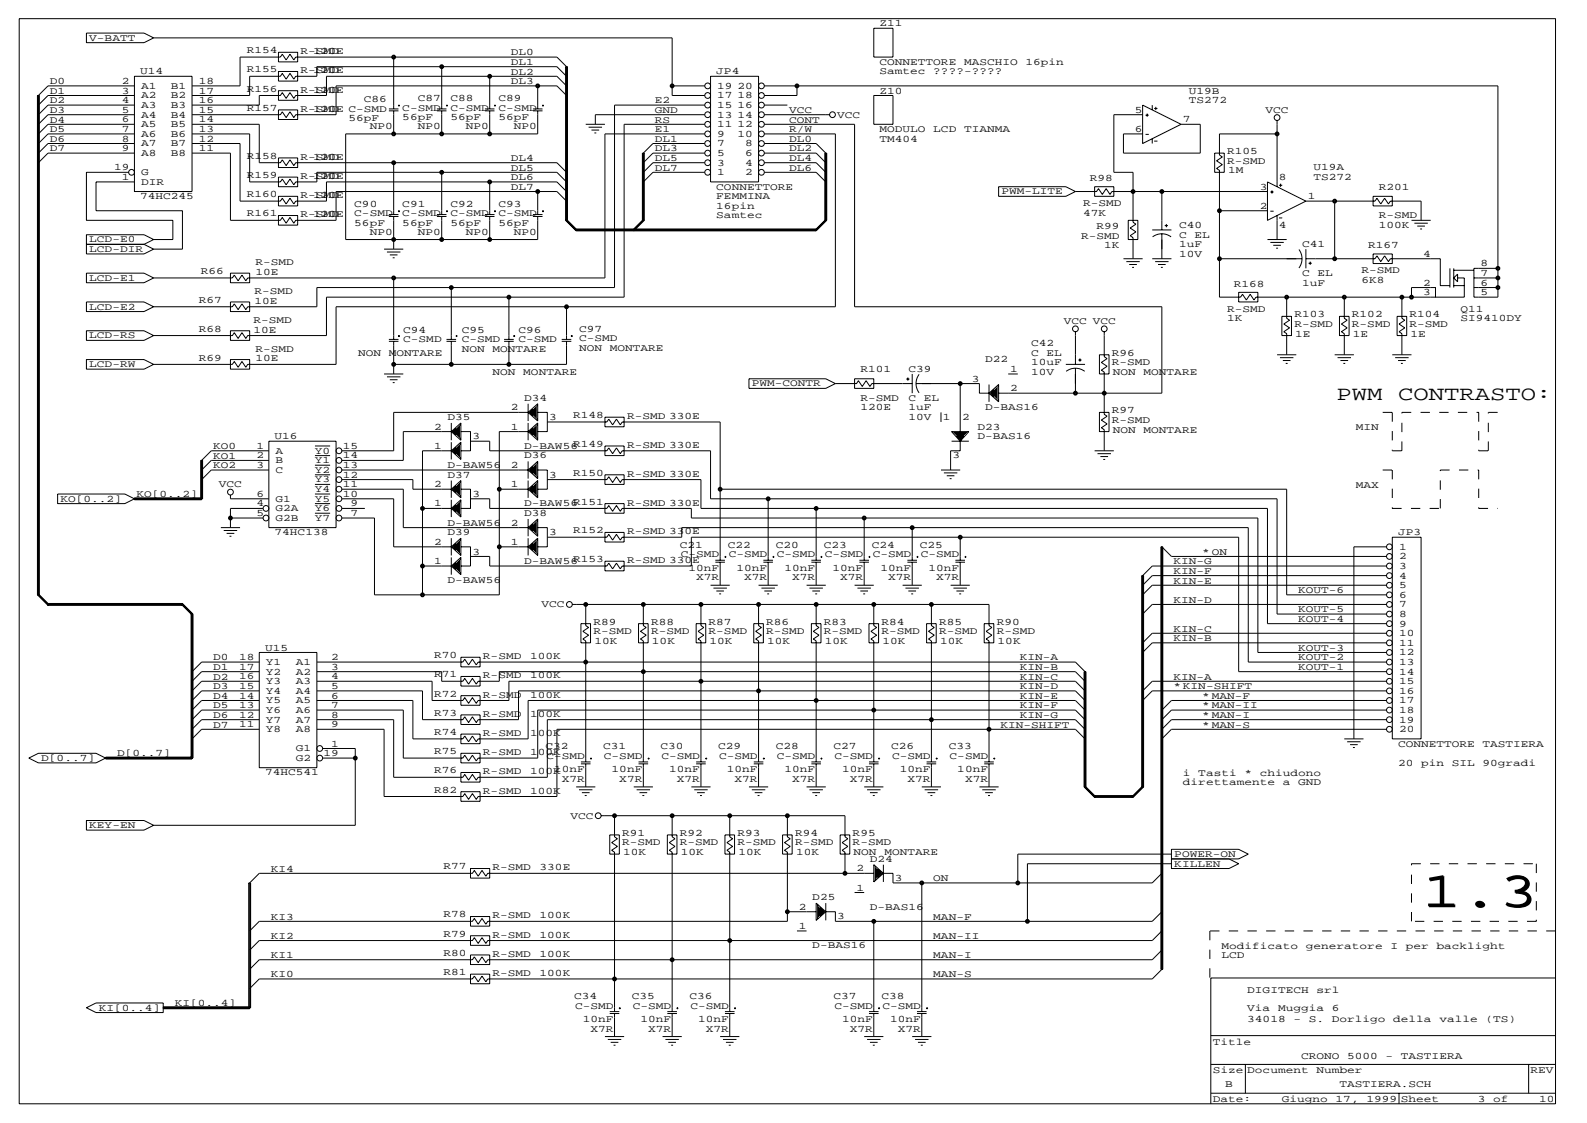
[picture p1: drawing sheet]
<svg xmlns="http://www.w3.org/2000/svg" width="420mm" height="297mm" viewBox="0 0 420 297" stroke-linecap="round" stroke-linejoin="round" font-family="sans-serif">
<defs><g id="words">
<text font-size="13.2" x="376.2" y="239.7">1.3</text>
<g font-size="5.3">
<text x="353.6" y="105.9">PWM</text>
<text x="369.8" y="105.9">CONTRASTO:</text>
</g>
<g font-size="2.6">
<text x="23.6" y="10.8">V-BATT</text>
<text x="232.7" y="7">Z11</text>
<text x="65.3" y="14.1">R154</text>
<text x="79.5" y="14.3">R-SMD</text>
<text x="82.8" y="14.3">120E</text>
<text x="135.1" y="14.7">DL0</text>
<text x="135.1" y="17.2">DL1</text>
<text x="232.7" y="17.1">CONNETTORE</text>
<text x="255" y="17.1">MASCHIO</text>
<text x="271.3" y="17.1">16pin</text>
<text x="13.2" y="22.3">D0</text>
<text x="32.3" y="22.2">2</text>
<text x="37.1" y="19.7">U14</text>
<text x="37.3" y="23.5">A1</text>
<text x="45.2" y="23.5">B1</text>
<text x="52.6" y="22.2">18</text>
<text x="65.3" y="19.2">R155</text>
<text x="79.5" y="19.4">R-SMD</text>
<text x="82.8" y="19.4">120E</text>
<text x="135.1" y="19.7">DL2</text>
<text x="135.1" y="22.3">DL3</text>
<text x="189.5" y="19.7">JP4</text>
<text x="189.7" y="23.5">19</text>
<text x="195.1" y="23.5">20</text>
<text x="232.7" y="19.7">Samtec</text>
<text x="246.9" y="19.7">????-????</text>
<text x="13.2" y="24.8">D1</text>
<text x="13.2" y="27.4">D2</text>
<text x="13.2" y="29.9">D3</text>
<text x="32.3" y="24.8">3</text>
<text x="32.3" y="27.3">4</text>
<text x="32.3" y="29.8">5</text>
<text x="37.3" y="26">A2</text>
<text x="37.3" y="28.6">A3</text>
<text x="45.2" y="26">B2</text>
<text x="45.2" y="28.6">B3</text>
<text x="52.6" y="24.8">17</text>
<text x="52.6" y="27.3">16</text>
<text x="52.6" y="29.8">15</text>
<text x="65.3" y="24.2">R156</text>
<text x="65.3" y="29.3">R157</text>
<text x="79.5" y="24.5">R-SMD</text>
<text x="79.5" y="29.6">R-SMD</text>
<text x="82.8" y="24.5">120E</text>
<text x="82.8" y="29.6">120E C-SMD</text>
<text x="96.3" y="27">C86</text>
<text x="106.4" y="29.3">C-SMD</text>
<text x="110.5" y="26.8">C87</text>
<text x="119.1" y="26.8">C88</text>
<text x="119.1" y="29.3">C-SMD</text>
<text x="131.8" y="26.8">C89</text>
<text x="131.8" y="29.3">C-SMD</text>
<text x="173.2" y="29.9">GND</text>
<text x="173.2" y="27.4">E2</text>
<text x="189.7" y="28.6">15</text>
<text x="189.7" y="26">17</text>
<text x="195.1" y="28.6">16</text>
<text x="195.1" y="26">18</text>
<text x="208.8" y="29.9">VCC</text>
<text x="232.7" y="24.8">Z10</text>
<text x="300.2" y="29.8">5</text>
<text x="314.5" y="24.8">U19B</text>
<text x="314.5" y="27.3">TS272</text>
<text x="334.8" y="29.8">VCC</text>
<text x="13.2" y="32.4">D4</text>
<text x="13.2" y="35">D5</text>
<text x="32.3" y="32.4">6</text>
<text x="32.3" y="34.9">7</text>
<text x="37.3" y="31.1">A4</text>
<text x="37.3" y="33.6">A5</text>
<text x="45.2" y="31.1">B4</text>
<text x="45.2" y="33.6">B5</text>
<text x="52.6" y="32.4">14</text>
<text x="52.6" y="34.9">13</text>
<text x="92.2" y="32.1">56pF</text>
<text x="97.8" y="34.1">NP0</text>
<text x="106.4" y="31.9">56pF</text>
<text x="110.5" y="34.1">NP0</text>
<text x="119.1" y="31.9">56pF</text>
<text x="123.2" y="34.1">NP0</text>
<text x="131.8" y="31.9">56pF</text>
<text x="135.9" y="34.1">NP0</text>
<text x="173.2" y="32.4">RS</text>
<text x="173.2" y="35">E1</text>
<text x="189.7" y="33.6">11</text>
<text x="189.7" y="31.1">13</text>
<text x="195.1" y="33.6">12</text>
<text x="195.1" y="31.1">14</text>
<text x="208.8" y="32.4">CONT</text>
<text x="208.8" y="35">R/W</text>
<text x="221.5" y="31.1">VCC</text>
<text x="232.7" y="34.9">MODULO</text>
<text x="246.9" y="34.9">LCD</text>
<text x="255" y="34.9">TIANMA</text>
<text x="300.2" y="34.9">6</text>
<text x="312.9" y="32.4">7</text>
<text x="13.2" y="37.5">D6</text>
<text x="13.2" y="40.1">D7</text>
<text x="32.3" y="37.5">8</text>
<text x="32.3" y="40">9</text>
<text x="37.3" y="36.2">A6</text>
<text x="37.3" y="38.7">A7</text>
<text x="37.3" y="41.3">A8</text>
<text x="45.2" y="36.2">B6</text>
<text x="45.2" y="38.7">B7</text>
<text x="45.2" y="41.3">B8</text>
<text x="52.6" y="37.5">12</text>
<text x="52.6" y="40">11</text>
<text x="173.2" y="37.5">DL1</text>
<text x="173.2" y="40.1">DL3</text>
<text x="189.7" y="41.3">5</text>
<text x="189.7" y="38.7">7</text>
<text x="189.7" y="36.2">9</text>
<text x="195.1" y="36.2">10</text>
<text x="197.1" y="41.3">6</text>
<text x="197.1" y="38.7">8</text>
<text x="208.8" y="37.5">DL0</text>
<text x="208.8" y="40.1">DL2</text>
<text x="232.7" y="37.5">TM404</text>
<text x="324.6" y="40.8">R105</text>
<text x="30.2" y="45.1">19</text>
<text x="32.3" y="47.6">1</text>
<text x="37.3" y="46.3">G</text>
<text x="65.3" y="42">R158</text>
<text x="65.3" y="47.1">R159</text>
<text x="79.5" y="42.3">R-SMD</text>
<text x="79.5" y="47.4">R-SMD</text>
<text x="82.8" y="42.3">120E</text>
<text x="82.8" y="47.4">120E</text>
<text x="135.1" y="42.6">DL4</text>
<text x="135.1" y="45.1">DL5</text>
<text x="135.1" y="47.7">DL6</text>
<text x="173.2" y="42.6">DL5</text>
<text x="173.2" y="45.1">DL7</text>
<text x="189.7" y="46.3">1</text>
<text x="189.7" y="43.8">3</text>
<text x="197.1" y="46.3">2</text>
<text x="197.1" y="43.8">4</text>
<text x="208.8" y="42.6">DL4</text>
<text x="208.8" y="45.1">DL6</text>
<text x="288.3" y="47.9">R98</text>
<text x="324.6" y="43.3">R-SMD</text>
<text x="324.9" y="45.8">1M</text>
<text x="338.3" y="47.6">8</text>
<text x="347.5" y="45.1">U19A</text>
<text x="347.5" y="47.6">TS272</text>
<text x="37.1" y="52.7">74HC245</text>
<text x="37.3" y="48.9">DIR</text>
<text x="65.3" y="52.2">R160</text>
<text x="79.5" y="52.4">R-SMD</text>
<text x="82.8" y="52.4">120E</text>
<text x="135.1" y="50.2">DL7</text>
<text x="189.5" y="50.2">CONNETTORE</text>
<text x="189.5" y="52.7">FEMMINA</text>
<text x="264.9" y="51.4">PWM-LITE</text>
<text x="333.2" y="50.2">3</text>
<text x="345.9" y="52.7">1</text>
<text x="364.7" y="50.2">R201</text>
<text x="65.3" y="57.3">R161</text>
<text x="79.5" y="57.5">R-SMD</text>
<text x="82.8" y="57.5">120E</text>
<text x="93.7" y="54.7">C90</text>
<text x="93.7" y="57.3">C-SMD</text>
<text x="93.7" y="59.8">56pF</text>
<text x="106.4" y="54.7">C91</text>
<text x="106.4" y="57.3">C-SMD</text>
<text x="106.4" y="59.8">56pF</text>
<text x="119.1" y="54.7">C92</text>
<text x="119.1" y="57.3">C-SMD</text>
<text x="119.1" y="59.8">56pF</text>
<text x="131.8" y="54.7">C93</text>
<text x="131.8" y="57.3">C-SMD</text>
<text x="131.8" y="59.8">56pF</text>
<text x="189.5" y="55.2">16pin</text>
<text x="189.5" y="57.8">Samtec</text>
<text x="286.5" y="54.5">R-SMD</text>
<text x="286.5" y="57">47K</text>
<text x="333.2" y="55.2">2</text>
<text x="364.7" y="57.8">R-SMD</text>
<text x="23.6" y="64.1">LCD-E0</text>
<text x="97.8" y="62.1">NP0</text>
<text x="110.5" y="62.1">NP0</text>
<text x="123.2" y="62.1">NP0</text>
<text x="135.9" y="62.1">NP0</text>
<text x="286" y="63.1">R-SMD</text>
<text x="290.1" y="60.6">R99</text>
<text x="292.1" y="65.6">1K</text>
<text x="311.9" y="60.3">C40</text>
<text x="311.9" y="62.9">C</text>
<text x="311.9" y="65.4">1uF</text>
<text x="316" y="62.9">EL</text>
<text x="338.3" y="60.3">4</text>
<text x="344.4" y="65.4">C41</text>
<text x="361.9" y="65.6">R167</text>
<text x="364.7" y="60.3">100K</text>
<text x="23.6" y="66.7">LCD-DIR</text>
<text x="67.6" y="70.2">R-SMD</text>
<text x="311.9" y="67.9">10V</text>
<text x="376.4" y="67.9">4</text>
<text x="391.7" y="70.5">8</text>
<text x="23.6" y="74.3">LCD-E1</text>
<text x="53.1" y="72.5">R66</text>
<text x="67.3" y="77.8">R-SMD</text>
<text x="67.6" y="72.8">10E</text>
<text x="326.4" y="75.8">R168</text>
<text x="344.4" y="73">C</text>
<text x="344.4" y="75.6">1uF</text>
<text x="348.5" y="73">EL</text>
<text x="360.2" y="72.2">R-SMD</text>
<text x="360.2" y="74.8">6K8</text>
<text x="376.4" y="75.6">2</text>
<text x="391.7" y="73">7</text>
<text x="391.7" y="75.6">6</text>
<text x="23.6" y="81.9">LCD-E2</text>
<text x="52.6" y="80.1">R67</text>
<text x="67.3" y="80.4">10E</text>
<text x="324.6" y="82.4">R-SMD</text>
<text x="342.4" y="83.9">R103</text>
<text x="357.6" y="83.9">R102</text>
<text x="372.9" y="83.9">R104</text>
<text x="376.4" y="78.1">3</text>
<text x="386.3" y="82.4">Q11</text>
<text x="391.7" y="78.1">5</text>
<text x="23.6" y="89.5">LCD-RS</text>
<text x="52.6" y="87.7">R68</text>
<text x="67.1" y="85.5">R-SMD</text>
<text x="67.1" y="88">10E</text>
<text x="106.7" y="88">C94</text>
<text x="122.2" y="88">C95</text>
<text x="137.2" y="88">C96</text>
<text x="153.2" y="87.7">C97</text>
<text x="281.4" y="85.7">VCC VCC</text>
<text x="324.6" y="84.9">1K</text>
<text x="342.4" y="86.5">R-SMD</text>
<text x="342.6" y="89">1E</text>
<text x="357.6" y="86.5">R-SMD</text>
<text x="357.9" y="89">1E</text>
<text x="372.9" y="86.5">R-SMD</text>
<text x="373.1" y="89">1E</text>
<text x="386.3" y="84.9">SI9410DY</text>
<text x="52.6" y="95.4">R69</text>
<text x="67.6" y="93.1">R-SMD</text>
<text x="67.6" y="95.6">10E</text>
<text x="94.7" y="94.1">NON</text>
<text x="102.9" y="94.1">MONTARE</text>
<text x="106.7" y="90.5">C-SMD</text>
<text x="122.2" y="90.5">C-SMD</text>
<text x="122.2" y="93.1">NON</text>
<text x="130.3" y="93.1">MONTARE</text>
<text x="137.2" y="90.5">C-SMD</text>
<text x="153.2" y="90.3">C-SMD</text>
<text x="153.2" y="92.8">NON</text>
<text x="161.3" y="92.8">MONTARE</text>
<text x="260.6" y="95.9">D22</text>
<text x="272.8" y="91.6">C42</text>
<text x="272.8" y="94.1">C</text>
<text x="276.9" y="94.1">EL</text>
<text x="294.1" y="94.1">R96</text>
<text x="23.6" y="97.1">LCD-RW</text>
<text x="130.3" y="99.2">NON</text>
<text x="138.4" y="99.2">MONTARE</text>
<text x="227.6" y="98.4">R101</text>
<text x="240.3" y="98.4">C39</text>
<text x="257" y="101">3</text>
<text x="267.2" y="98.4">1</text>
<text x="272.8" y="96.6">10uF</text>
<text x="272.8" y="99.2">10V</text>
<text x="294.1" y="96.6">R-SMD</text>
<text x="294.4" y="99.2">NON</text>
<text x="302.5" y="99.2">MONTARE</text>
<text x="138.7" y="106">D34</text>
<text x="198.9" y="102.2">PWM-CONTR</text>
<text x="227.6" y="106">R-SMD</text>
<text x="240.3" y="106">C</text>
<text x="244.3" y="106">EL</text>
<text x="267.2" y="103.5">2</text>
<text x="114.8" y="113.7">2</text>
<text x="118.4" y="111.1">D35</text>
<text x="135.1" y="108.6">2</text>
<text x="135.1" y="113.7">1</text>
<text x="145.3" y="111.1">3</text>
<text x="151.6" y="110.6">R148</text>
<text x="165.9" y="110.9">R-SMD 330E</text>
<text x="227.6" y="108.6">120E</text>
<text x="240.3" y="108.6">1uF</text>
<text x="240.3" y="111.1">10V</text>
<text x="249.4" y="111.1">1</text>
<text x="254.5" y="111.1">2</text>
<text x="258.6" y="113.7">D23</text>
<text x="260.6" y="108.6">D-BAS16</text>
<text x="294.1" y="109.3">R97</text>
<text x="294.1" y="111.9">R-SMD</text>
<text x="358.6" y="113.7">MIN</text>
<text x="56.4" y="118.8">KO0</text>
<text x="67.8" y="118.7">1</text>
<text x="72.6" y="116.2">U16</text>
<text x="90.7" y="118.7">15</text>
<text x="114.8" y="118.7">1</text>
<text x="125" y="116.2">3</text>
<text x="138.7" y="118.7">D-BAW56</text>
<text x="151.6" y="118.2">R149</text>
<text x="165.9" y="118.5">R-SMD 330E</text>
<text x="258.6" y="116.2">D-BAS16</text>
<text x="294.4" y="114.4">NON</text>
<text x="302.5" y="114.4">MONTARE</text>
<text x="56.4" y="121.3">KO1</text>
<text x="56.4" y="123.9">KO2</text>
<text x="67.8" y="121.3">2</text>
<text x="67.8" y="123.8">3</text>
<text x="72.9" y="120">A</text>
<text x="72.9" y="122.5">B</text>
<text x="72.9" y="125.1">C</text>
<text x="83.3" y="120">Y0</text>
<text x="83.3" y="122.5">Y1</text>
<text x="83.3" y="125.1">Y2</text>
<text x="90.7" y="121.3">14</text>
<text x="90.7" y="123.8">13</text>
<text x="118.4" y="123.8">D-BAW56</text>
<text x="135.1" y="123.8">2</text>
<text x="138.7" y="121.3">D36</text>
<text x="151.6" y="125.8">R150</text>
<text x="252" y="121.3">3</text>
<text x="36.1" y="131.5">KO[0..2]</text>
<text x="57.9" y="128.9">VCC</text>
<text x="67.8" y="131.4">6</text>
<text x="83.3" y="127.6">Y3</text>
<text x="83.3" y="130.2">Y4</text>
<text x="90.7" y="126.4">12</text>
<text x="90.7" y="128.9">11</text>
<text x="90.7" y="131.4">10</text>
<text x="114.8" y="128.9">2</text>
<text x="118.4" y="126.4">D37</text>
<text x="125" y="131.4">3</text>
<text x="135.1" y="128.9">1</text>
<text x="145.3" y="126.4">3</text>
<text x="165.9" y="126.1">R-SMD 330E</text>
<text x="358.6" y="129">MAX</text>
<text x="16" y="132.7">KO[0..2]</text>
<text x="67.8" y="134">4</text>
<text x="67.8" y="136.5">5</text>
<text x="72.9" y="132.7">G1</text>
<text x="72.9" y="135.2">G2A</text>
<text x="72.9" y="137.8">G2B</text>
<text x="83.3" y="132.7">Y5</text>
<text x="83.3" y="135.2">Y6</text>
<text x="83.3" y="137.8">Y7</text>
<text x="92.7" y="134">9</text>
<text x="92.7" y="136.5">7</text>
<text x="114.8" y="134">1</text>
<text x="138.7" y="134">D-BAW56</text>
<text x="138.7" y="136.5">D38</text>
<text x="151.6" y="133.5">R151</text>
<text x="165.9" y="133.7">R-SMD 330E</text>
<text x="72.6" y="141.6">74HC138</text>
<text x="118.4" y="139.1">D-BAW56</text>
<text x="118.4" y="141.6">D39</text>
<text x="135.1" y="139.1">2</text>
<text x="145.3" y="141.6">3</text>
<text x="151.6" y="141.1">R152</text>
<text x="165.9" y="141.3">R-SMD 330E</text>
<text x="369.8" y="141.6">JP3</text>
<text x="114.8" y="144.1">2</text>
<text x="114.8" y="149.2">1</text>
<text x="125" y="146.7">3</text>
<text x="135.1" y="144.1">1</text>
<text x="138.7" y="149.2">D-BAW56</text>
<text x="151.6" y="148.7">R153</text>
<text x="165.9" y="149">R-SMD 330E</text>
<text x="179.8" y="144.9">C21</text>
<text x="180.1" y="147.4">C-SMD</text>
<text x="192.5" y="144.9">C22</text>
<text x="192.8" y="147.4">C-SMD</text>
<text x="205.2" y="144.9">C20</text>
<text x="205.5" y="147.4">C-SMD</text>
<text x="217.9" y="144.9">C23</text>
<text x="218.2" y="147.4">C-SMD</text>
<text x="230.6" y="144.9">C24</text>
<text x="230.9" y="147.4">C-SMD</text>
<text x="243.3" y="144.9">C25</text>
<text x="243.6" y="147.4">C-SMD</text>
<text x="310.4" y="149.3">KIN-G</text>
<text x="318" y="146.7">* ON</text>
<text x="370.1" y="145.4">1</text>
<text x="370.1" y="147.9">2</text>
<text x="118.4" y="154.3">D-BAW56</text>
<text x="182.1" y="151">10nF</text>
<text x="184.1" y="153.5">X7R</text>
<text x="194.8" y="151">10nF</text>
<text x="196.8" y="153.5">X7R</text>
<text x="207.5" y="151">10nF</text>
<text x="209.5" y="153.5">X7R</text>
<text x="220.2" y="151">10nF</text>
<text x="222.2" y="153.5">X7R</text>
<text x="232.9" y="151">10nF</text>
<text x="234.9" y="153.5">X7R</text>
<text x="245.6" y="151">10nF</text>
<text x="247.6" y="153.5">X7R</text>
<text x="310.4" y="154.4">KIN-E</text>
<text x="310.4" y="151.8">KIN-F</text>
<text x="370.1" y="150.5">3</text>
<text x="370.1" y="153">4</text>
<text x="370.1" y="155.6">5</text>
<text x="143.3" y="160.6">VCC</text>
<text x="310.4" y="159.4">KIN-D</text>
<text x="343.4" y="162">KOUT-5</text>
<text x="343.4" y="156.9">KOUT-6</text>
<text x="370.1" y="158.1">6</text>
<text x="370.1" y="160.6">7</text>
<text x="157" y="165.2">R89</text>
<text x="157" y="167.8">R-SMD</text>
<text x="172.2" y="165.2">R88</text>
<text x="172.2" y="167.8">R-SMD</text>
<text x="187.5" y="165.2">R87</text>
<text x="187.5" y="167.8">R-SMD</text>
<text x="202.7" y="165.2">R86</text>
<text x="202.7" y="167.8">R-SMD</text>
<text x="217.9" y="165.2">R83</text>
<text x="217.9" y="167.8">R-SMD</text>
<text x="233.2" y="165.2">R84</text>
<text x="233.2" y="167.8">R-SMD</text>
<text x="248.4" y="165.2">R85</text>
<text x="248.4" y="167.8">R-SMD</text>
<text x="263.7" y="165.2">R90</text>
<text x="263.7" y="167.8">R-SMD</text>
<text x="310.4" y="167.1">KIN-C</text>
<text x="343.4" y="164.5">KOUT-4</text>
<text x="370.1" y="163.2">8</text>
<text x="370.1" y="165.7">9</text>
<text x="70.1" y="172.1">U15</text>
<text x="157.2" y="170.3">10K</text>
<text x="172.5" y="170.3">10K</text>
<text x="187.7" y="170.3">10K</text>
<text x="202.9" y="170.3">10K</text>
<text x="218.2" y="170.3">10K</text>
<text x="233.4" y="170.3">10K</text>
<text x="248.7" y="170.3">10K</text>
<text x="263.9" y="170.3">10K</text>
<text x="310.4" y="169.6">KIN-B</text>
<text x="343.4" y="172.1">KOUT-3</text>
<text x="370.1" y="168.3">10</text>
<text x="370.1" y="170.8">11</text>
<text x="370.1" y="173.3">12</text>
<text x="56.4" y="174.7">D0</text>
<text x="56.4" y="177.2">D1</text>
<text x="56.4" y="179.8">D2</text>
<text x="63.2" y="174.6">18</text>
<text x="63.2" y="177.2">17</text>
<text x="63.2" y="179.7">16</text>
<text x="70.4" y="175.9">Y1</text>
<text x="70.4" y="178.4">Y2</text>
<text x="78.2" y="175.9">A1</text>
<text x="78.2" y="178.4">A2</text>
<text x="87.6" y="174.6">2</text>
<text x="87.6" y="177.2">3</text>
<text x="87.6" y="179.7">4</text>
<text x="114.8" y="174.1">R70</text>
<text x="114.8" y="179.2">R71</text>
<text x="127.8" y="174.4">R-SMD</text>
<text x="127.8" y="179.4">R-SMD</text>
<text x="140.2" y="174.4">100K</text>
<text x="140.2" y="179.4">100K</text>
<text x="269.7" y="179.8">KIN-C</text>
<text x="269.7" y="177.2">KIN-B</text>
<text x="269.7" y="174.7">KIN-A</text>
<text x="310.4" y="179.8">KIN-A</text>
<text x="343.4" y="177.2">KOUT-1</text>
<text x="343.4" y="174.7">KOUT-2</text>
<text x="370.1" y="175.9">13</text>
<text x="370.1" y="178.4">14</text>
<text x="56.4" y="182.3">D3</text>
<text x="56.4" y="184.8">D4</text>
<text x="63.2" y="182.2">15</text>
<text x="63.2" y="184.8">14</text>
<text x="70.4" y="181">Y3</text>
<text x="70.4" y="183.5">Y4</text>
<text x="78.2" y="181">A3</text>
<text x="78.2" y="183.5">A4</text>
<text x="87.6" y="182.2">5</text>
<text x="87.6" y="184.8">6</text>
<text x="114.8" y="184.3">R72</text>
<text x="127.8" y="184.5">R-SMD</text>
<text x="140.2" y="184.5">100K</text>
<text x="269.7" y="182.3">KIN-D</text>
<text x="269.7" y="184.8">KIN-E</text>
<text x="310.4" y="182.3">* KIN-SHIFT</text>
<text x="318" y="184.8">* MAN-F</text>
<text x="370.1" y="181">15</text>
<text x="370.1" y="183.5">16</text>
<text x="56.4" y="187.4">D5</text>
<text x="56.4" y="189.9">D6</text>
<text x="63.2" y="187.3">13</text>
<text x="63.2" y="189.9">12</text>
<text x="70.4" y="186">Y5</text>
<text x="70.4" y="188.6">Y6</text>
<text x="70.4" y="191.1">Y7</text>
<text x="78.2" y="186">A5</text>
<text x="78.2" y="188.6">A6</text>
<text x="78.2" y="191.1">A7</text>
<text x="87.6" y="187.3">7</text>
<text x="87.6" y="189.9">8</text>
<text x="114.8" y="189.3">R73</text>
<text x="127.8" y="189.6">R-SMD</text>
<text x="140.2" y="189.6">100K</text>
<text x="269.7" y="187.4">KIN-F</text>
<text x="269.7" y="189.9">KIN-G</text>
<text x="318" y="189.9">* MAN-I</text>
<text x="318" y="187.4">* MAN-II</text>
<text x="370.1" y="186">17</text>
<text x="370.1" y="188.6">18</text>
<text x="370.1" y="191.1">19</text>
<text x="56.4" y="192.5">D7</text>
<text x="63.2" y="192.4">11</text>
<text x="70.4" y="193.7">Y8</text>
<text x="78.2" y="193.7">A8</text>
<text x="87.6" y="192.4">9</text>
<text x="87.6" y="197.5">1</text>
<text x="114.8" y="194.4">R74</text>
<text x="127.8" y="194.7">R-SMD</text>
<text x="140.2" y="194.7">100K</text>
<text x="264.7" y="192.5">KIN-SHIFT</text>
<text x="318" y="192.5">* MAN-S</text>
<text x="369.8" y="197.5">CONNETTORE</text>
<text x="370.1" y="193.7">20</text>
<text x="392.2" y="197.5">TASTIERA</text>
<text x="10.9" y="201.3">D[0..7]</text>
<text x="31" y="200.1">D[0..7]</text>
<text x="78.2" y="198.7">G1</text>
<text x="78.2" y="201.3">G2</text>
<text x="85.6" y="200">19</text>
<text x="114.8" y="199.5">R75</text>
<text x="127.8" y="199.8">R-SMD</text>
<text x="140.2" y="199.8">100K</text>
<text x="144.3" y="198.2">C32</text>
<text x="144.5" y="200.8">C-SMD</text>
<text x="159.5" y="198.2">C31</text>
<text x="159.8" y="200.8">C-SMD</text>
<text x="174.8" y="198.2">C30</text>
<text x="175" y="200.8">C-SMD</text>
<text x="190" y="198.2">C29</text>
<text x="190.2" y="200.8">C-SMD</text>
<text x="205.2" y="198.2">C28</text>
<text x="205.5" y="200.8">C-SMD</text>
<text x="220.5" y="198.2">C27</text>
<text x="220.7" y="200.8">C-SMD</text>
<text x="235.7" y="198.2">C26</text>
<text x="236" y="200.8">C-SMD</text>
<text x="251" y="198.2">C33</text>
<text x="251.2" y="200.8">C-SMD</text>
<text x="369.8" y="202.6">20</text>
<text x="375.9" y="202.6">pin</text>
<text x="384" y="202.6">SIL</text>
<text x="392.2" y="202.6">90gradi</text>
<text x="70.1" y="205.1">74HC541</text>
<text x="114.8" y="204.6">R76</text>
<text x="114.8" y="209.7">R82</text>
<text x="127.8" y="204.8">R-SMD</text>
<text x="127.8" y="209.9">R-SMD</text>
<text x="140.2" y="204.8">100K</text>
<text x="140.2" y="209.9">100K</text>
<text x="146.6" y="204.3">10nF</text>
<text x="148.6" y="206.9">X7R</text>
<text x="161.8" y="204.3">10nF</text>
<text x="163.8" y="206.9">X7R</text>
<text x="177" y="204.3">10nF</text>
<text x="179.1" y="206.9">X7R</text>
<text x="192.3" y="204.3">10nF</text>
<text x="194.3" y="206.9">X7R</text>
<text x="207.5" y="204.3">10nF</text>
<text x="209.5" y="206.9">X7R</text>
<text x="222.8" y="204.3">10nF</text>
<text x="224.8" y="206.9">X7R</text>
<text x="238" y="204.3">10nF</text>
<text x="240" y="206.9">X7R</text>
<text x="253.2" y="204.3">10nF</text>
<text x="255.3" y="206.9">X7R</text>
<text x="312.9" y="205.2">i</text>
<text x="312.9" y="207.7">direttamente</text>
<text x="317" y="205.2">Tasti</text>
<text x="329.2" y="205.2">*</text>
<text x="333.2" y="205.2">chiudono</text>
<text x="339.3" y="207.7">a</text>
<text x="343.4" y="207.7">GND</text>
<text x="23.6" y="219.1">KEY-EN</text>
<text x="150.9" y="216.5">VCC</text>
<text x="164.6" y="221.1">R91</text>
<text x="179.8" y="221.1">R92</text>
<text x="195.1" y="221.1">R93</text>
<text x="210.3" y="221.1">R94</text>
<text x="225.6" y="221.1">R95</text>
<text x="164.6" y="223.6">R-SMD</text>
<text x="164.8" y="226.2">10K</text>
<text x="179.8" y="223.6">R-SMD</text>
<text x="180.1" y="226.2">10K</text>
<text x="195.1" y="223.6">R-SMD</text>
<text x="195.3" y="226.2">10K</text>
<text x="210.3" y="223.6">R-SMD</text>
<text x="210.6" y="226.2">10K</text>
<text x="225.6" y="223.6">R-SMD</text>
<text x="225.8" y="226.2">NON</text>
<text x="230.1" y="228">D24</text>
<text x="233.9" y="226.2">MONTARE</text>
<text x="310.6" y="226.7">POWER-ON</text>
<text x="71.6" y="230.6">KI4</text>
<text x="117.3" y="230">R77</text>
<text x="130.3" y="230.2">R-SMD</text>
<text x="142.7" y="230.2">330E</text>
<text x="226.6" y="230.5">2</text>
<text x="236.7" y="233">3</text>
<text x="246.9" y="233.1">ON</text>
<text x="310.6" y="229.2">KILLEN</text>
<text x="214.9" y="238.1">D25</text>
<text x="226.6" y="235.6">1</text>
<text x="71.6" y="243.3">KI3</text>
<text x="117.3" y="242.7">R78</text>
<text x="130.3" y="242.9">R-SMD</text>
<text x="142.7" y="242.9">100K</text>
<text x="211.3" y="240.7">2</text>
<text x="211.3" y="245.7">1</text>
<text x="221.5" y="243.2">3</text>
<text x="230.1" y="240.7">D-BAS16</text>
<text x="246.9" y="243.3">MAN-F</text>
<text x="71.6" y="248.3">KI2</text>
<text x="117.3" y="247.8">R79</text>
<text x="130.3" y="248">R-SMD</text>
<text x="142.7" y="248">100K</text>
<text x="214.9" y="250.8">D-BAS16</text>
<text x="246.9" y="248.3">MAN-II</text>
<text x="323.1" y="250.9">Modificato</text>
<text x="345.4" y="250.9">generatore</text>
<text x="367.8" y="250.9">I</text>
<text x="371.9" y="250.9">per</text>
<text x="380" y="250.9">backlight</text>
<text x="71.6" y="253.4">KI1</text>
<text x="117.3" y="252.8">R80</text>
<text x="117.3" y="257.9">R81</text>
<text x="130.3" y="253.1">R-SMD</text>
<text x="142.7" y="253.1">100K</text>
<text x="246.9" y="253.4">MAN-I</text>
<text x="323.1" y="253.4">LCD</text>
<text x="71.6" y="258.5">KI0</text>
<text x="130.3" y="258.2">R-SMD</text>
<text x="142.7" y="258.2">100K</text>
<text x="246.9" y="258.5">MAN-S</text>
<text x="329.9" y="262.7">DIGITECH</text>
<text x="348.2" y="262.7">srl</text>
<text x="26.2" y="267.3">KI[0..4]</text>
<text x="46.2" y="266.1">KI[0..4]</text>
<text x="151.9" y="264.3">C34</text>
<text x="152.1" y="266.8">C-SMD</text>
<text x="167.1" y="264.3">C35</text>
<text x="167.4" y="266.8">C-SMD</text>
<text x="182.4" y="264.3">C36</text>
<text x="182.6" y="266.8">C-SMD</text>
<text x="220.5" y="264.3">C37</text>
<text x="220.7" y="266.8">C-SMD</text>
<text x="233.2" y="264.3">C38</text>
<text x="233.4" y="266.8">C-SMD</text>
<text x="329.9" y="267.3">Via</text>
<text x="338.1" y="267.3">Muggia</text>
<text x="352.3" y="267.3">6</text>
<text x="154.2" y="270.4">10nF</text>
<text x="156.2" y="272.9">X7R</text>
<text x="169.4" y="270.4">10nF</text>
<text x="171.4" y="272.9">X7R</text>
<text x="184.7" y="270.4">10nF</text>
<text x="186.7" y="272.9">X7R</text>
<text x="222.8" y="270.4">10nF</text>
<text x="224.8" y="272.9">X7R</text>
<text x="235.5" y="270.4">10nF</text>
<text x="237.5" y="272.9">X7R</text>
<text x="329.9" y="270.4">34018</text>
<text x="342.1" y="270.4">-</text>
<text x="346.2" y="270.4">S.</text>
<text x="352.3" y="270.4">Dorligo</text>
<text x="368.6" y="270.4">della</text>
<text x="380.7" y="270.4">valle</text>
<text x="392.9" y="270.4">(TS)</text>
<text x="320.8" y="276.5">Title</text>
<text x="344.2" y="280">CRONO</text>
<text x="356.4" y="280">5000</text>
<text x="366.5" y="280">-</text>
<text x="370.6" y="280">TASTIERA</text>
<text x="320.8" y="283.8">Size Document</text>
<text x="324.1" y="287.6">B</text>
<text x="348.2" y="283.8">Number</text>
<text x="354.3" y="287.6">TASTIERA.SCH</text>
<text x="404.9" y="283.8">REV</text>
<text x="320.8" y="291.5">Date:</text>
<text x="339.1" y="291.5">Giugno</text>
<text x="353.3" y="291.5">17,</text>
<text x="361.4" y="291.5">1999 Sheet</text>
<text x="390.9" y="291.5">3</text>
<text x="395" y="291.5">of</text>
<text x="407.2" y="291.5">10</text>
</g>
</g></defs>
<g fill="none" stroke="#000" stroke-width=".26">
<path d="M5.1 4.9h406.4v287.1h-406.4zM22.9 8.7h15.2l2.5 1.3-2.5 1.3h-15.2zM40.6 10h137.2v15.3h8.6M73.7 13.8h5v2.6h-5zM73.7 18.9h5v2.5h-5zM104.1 15.1v13.7M116.8 17.6v11.2M149.6 17.6h.5v40.7h-.5zM231.1 7.5h5.1v7.6h-5.1zM9.9 25.3h.5v132h-.5zM35.6 25.3h-22.9l-2.5 2.5M35.6 32.9h-22.9l-2.5 2.5"/>
<path d="M35.6 30.3h-22.9l-2.5 2.6M35.6 20.2h15.2v30.5h-15.2zM35.6 27.8h-22.9l-2.5 2.5M35.6 22.7h-22.9l-2.5 2.6v132l2.5 2.6h35.6l2.5 2.5v38.4h-22.9v-.5h22.9M35.6 35.4h-22.9l-2.5 2.6M35.6 38h-22.9l-2.5 2.5M50.8 35.4h15.2v12.7h8.2l.5-.7 1 1.5 1-1.5 1 1.5 .5-.8h5.6v-2.5h63.5l2.6 2.5M50.8 32.9h17.8v10.1h5.6l.5-.7 1 1.5 1-1.5 1 1.5 .5-.8h69.1l2.6 2.6M50.8 22.7h12.7v-7.6h10.7l.5-.8 1 1.6 1-1.6 1 1.6 .5-.8h69.1l2.6 2.5v40.7l2.5 2.5h63.5l2.5-2.5v-17.8l-2.5-2.5h-13.7M50.8 38h12.7v15.2h10.7l.5-.8 1 1.6 1-1.6 1 1.6 .5-.8h8.2v-5.1h60.9l2.6 2.6M73.7 24h5v2.5h-5zM73.7 29.1h5v2.5h-5z"/>
<path d="M102.9 29.3h2.5M102.9 28.8h2.5M104.1 29.3v6.1M105.4 27.8h.3v.3h-.3zM115.6 29.3h2.5M115.6 28.8h2.5M116.8 29.3v6.1M118.1 27.8h.3v.3h-.3zM128.3 29.3h2.5M128.3 28.8h2.5M129.5 20.2v8.6M129.5 29.3v6.1"/>
<path d="M130.8 27.8h.3v.3h-.3zM141 29.3h2.5M141 28.8h2.5M142.2 22.7v6.1M142.2 29.3v6.1h-50.8v28h50.8v-6.1M143.5 27.8h.3v.3h-.3zM149.9 20.2l-2.6-2.6h-63.5v2.6h-5.6l-.5 .7-1-1.5-1 1.5-1-1.5-.5 .8h-8.2v5.1h-15.2M149.9 22.7l-2.6-2.5h-60.9v5.1h-8.2l-.5 .7-1-1.5-1 1.5-1-1.5-.5 .8h-5.6v2.5h-17.8M149.9 25.3l-2.6-2.6h-58.4v7.6h-10.7l-.5 .8-1-1.5-1 1.5-1-1.5-.5 .7h-23.4M154.9 32.9h5.1M155.7 33.6h3.6M156.5 34.4h2"/>
<path d="M157.2 35.2h.5M177.8 22.7h8.6M186.4 32.9h-21.3v45.7h-78.7v10.2h-20.9l-.5 .7-1-1.5-1 1.5-1-1.5-.5 .8h-20.9M186.4 30.3h-28.9v2.6M186.4 38h-13.7l-2.5 2.5v17.8l-2.6 2.5M186.4 27.8h-23.8v48.3h-78.8v5h-18.3l-.5 .8-1-1.5-1 1.5-1-1.5-.5 .7h-20.9M186.4 35.4h-26.4v38.1h-94.5l-.5 .8-1-1.5-1 1.5-1-1.5-.5 .7h-20.9M188 20.2h12.7v27.9h-12.7zM202.2 32.9h23.9v48.2h81.2v22.9h-43.1M202.2 30.3h17.3M202.2 27.8h6.1M202.2 22.7h194v55.9h-6.3v-7.6h6.3"/>
<path d="M202.2 35.4h18.8v45.7h-132.1v15.3h-23.4l-.5 .7-1-1.5-1 1.5-1-1.5-.5 .8h-20.9M210.8 22.7v2.6h-8.6M231.1 25.3h5.1v7.6h-5.1zM302.3 30.3h-7.7v15.3h5.1v13.2l.8 .5-1.5 1 1.5 1-1.5 1 .7 .6v5.5M302.3 27.8l10.1 5.1-10.1 5.1zM303 30.5h.9M303 35.5h.9M303.5 30v.9M304.8 27.8v1.3M304.8 36.7v1.3M305.3 28.7h.9M305.3 37.3h.9"/>
<path d="M305.7 28.3v.8M312.4 32.9h5.1v7.6h-20.3v-5.1h5.1M337.8 31.9v17.5M337.8 35.4h-15.2v5.6l.7 .5-1.5 1 1.5 1-1.5 1.1 .8 .5v33.5h5.6l.5-.8 1 1.6 1-1.6 1 1.6 .5-.8h55.1v-5.1h-1.7M34 45.6h-11.1v12.7h22.8v5.1h-5.1M35.6 40.5h-22.9l-2.5 2.5M35.6 48.1h-10.2v7.6h22.9v10.2h-7.7M50.8 40.5h10.2v17.8h13.2l.5-.8 1 1.5 1-1.5 1 1.5 .5-.7h10.7v-7.6h58.4l2.6 2.5M73.7 41.8h5v2.5h-5zM73.7 46.8h5v2.6h-5zM73.7 51.9h5v2.6h-5zM73.7 57h5v2.5h-5z"/>
<path d="M102.9 57.3h2.5M102.9 56.8h2.5M104.1 43v13.8M104.1 57.3v8.6M105.4 55.7h.3v.3h-.3zM115.6 57.3h2.5M115.6 56.8h2.5M116.8 45.6v11.2M116.8 57.3v6.1M118.1 55.7h.3v.3h-.3zM128.3 57.3h2.5M128.3 56.8h2.5"/>
<path d="M129.5 48.1v8.7M129.5 57.3v6.1M130.8 55.7h.3v.3h-.3zM141 57.3h2.5M141 56.8h2.5M142.2 50.7v6.1M143.5 55.7h.3v.3h-.3zM149.6 58.3l.3-.3 2.8 2.8M149.6 58.3l2.8 2.8M169.9 40.5h.5v17.8h-.5zM170.2 58l-2.8 2.8 .2 .3 2.8-2.8M186.4 45.6h-13.7l-2.5 2.5"/>
<path d="M186.4 40.5h-13.7l-2.5 2.5M186.4 43h-13.7l-2.5 2.6M202.2 45.6h13.7l2.5 2.5M202.2 40.5h13.7l2.5 2.5M202.2 43h13.7l2.5 2.6M218.2 40.5h.5v17.8h-.5zM218.4 58l-2.8 2.8 .3 .3M218.7 58.3l-2.8 2.8M264.2 49.4h17.7l2.6 1.3-2.6 1.2h-17.7zM284.5 50.7h5.6l.5-.8 1 1.5 1-1.5 1 1.5 .5-.7h41.2M289.6 49.4h5v2.5h-5zM298.4 58.3h2.6v5.1h-2.6z"/>
<path d="M307.3 50.7v10.1M308.1 59.7h.9M308.5 59.2v.9M321.3 40.5h2.5v5.1h-2.5zM322.6 55.7h12.7M335.3 48.1l10.1 5.1-10.1 5.1zM336 50.8h.9M336 55.9h.9M336.5 50.4v.8M337.8 57v6.4M338.3 49h.9M338.3 57.6h.9"/>
<path d="M338.8 48.6v.8M345.4 53.2h18.3l.5-.8 1.1 1.6 1-1.6 1 1.6 .5-.8h8.1v5.1M353.1 53.2v15.2M363.2 51.9h5.1v2.6h-5.1zM373.4 58.3h5.1M374.1 59h3.6M374.9 59.8h2M22.9 72.2h15.2l2.5 1.3-2.5 1.3h-15.2zM22.9 79.9h15.2l2.5 1.2-2.5 1.3h-15.2zM22.9 64.6h15.2M38.1 64.6l2.5 1.3M40.6 63.4l-2.5-1.3h-15.2v5.1h15.2l2.5-1.3"/>
<path d="M40.6 63.4l-2.5 1.2M61 72.2h5v2.6h-5zM61 79.9h5v2.5h-5zM101.6 65.9h5.1M102.4 66.7h3.5M103.1 67.4h2.1M103.9 68.2h.5M104.1 73.5v16.3M119.4 76.1v13.7M134.6 78.6v11.2M152.4 61.1v-.5h63.5v.5M152.4 61.1h63.5"/>
<path d="M297.2 68.4h5.1M297.9 69.2h3.6M298.7 70h2M299.5 70.7h.5M304.8 60.8h5.1M304.8 68.4h5.1M304.9 62.7a4.1 4.1 0 0 1 4.9 0M305.6 69.2h3.5M306.3 70h2.1M307.1 70.7h.5M307.3 61.8v6.6M322.6 68.4h21.8"/>
<path d="M327.7 77.3h5v2.6h-5zM335.3 63.4h5.1M336 64.1h3.6M336.8 64.9h2M337.6 65.6h.5M340.4 78.6v5.6l.7 .5-1.5 1 1.5 1-1.5 1 .8 .6v5.5M343.6 66a4.1 4.1 0 0 1 0 4.9M345.4 68.4h18.3l.5-.7 1.1 1.5 1-1.5 1 1.5 .5-.8h13.2v7.2h2.5M345.4 65.9v5.1M346.2 69.6h.8M346.6 69.2v.9M355.6 78.6v5.6l.8 .5-1.6 1 1.6 1-1.6 1 .8 .6v5.5"/>
<path d="M363.2 67.2h5.1v2.5h-5.1zM370.8 78.6v5.6l.8 .5-1.5 1 1.5 1-1.5 1 .7 .6v5.5M373.4 78.6v-2.5h6.3v2.5M375.7 60.6h.5M383.5 71v5.1M384.6 71v5.1M384.6 71.5h5.3M384.6 75.6h2.7M384.6 73.5l1-1v2zM389.9 73.5h6.3M389.9 76.1h6.3M22.9 87.5h15.2l2.5 1.3-2.5 1.2h-15.2z"/>
<path d="M22.9 95.1h15.2l2.5 1.3-2.5 1.2h-15.2zM61 87.5h5v2.5h-5zM61 95.1h5v2.5h-5zM101.6 98.9h5.1M102.4 99.7h3.5M102.9 90.3h2.5M102.9 89.8h2.5M104.1 90.3v8.6M105.4 88.8h.3v.2h-.3zM118.1 90.3h2.5M118.1 89.8h2.5M119.4 90.3v6.1"/>
<path d="M120.6 88.8h.3v.2h-.3zM133.3 90.3h2.6M133.3 89.8h2.6M134.6 90.3v6.1M135.9 88.8h.2v.2h-.2zM148.6 90.3h2.5M148.6 89.8h2.5M149.9 90.3v6.1h-45.8M149.9 81.1v8.7M151.1 88.8h.3v.2h-.3zM240.2 99.8v.9M241.3 98.9v5.1"/>
<path d="M243.1 99a4.1 4.1 0 0 0 0 4.9M266.7 98.9h2.5M281.9 96.4h5.1M282 98.2a4.1 4.1 0 0 1 4.9 0M284.5 87.7v8.7M284.5 97.4v6.6M285.2 95.2h.9M285.7 94.8v.9M290.8 93.8h2.6v5.1h-2.6zM292.1 87.7v6.6l.8 .6-1.6 1 1.6 1-1.6 1 .8 .5v11.2l.8 .5-1.6 1 1.6 1-1.6 1 .8 .6v5.5M337.8 93.8h5.1M338.6 94.6h3.5"/>
<path d="M339.1 83.7h2.5v5.1h-2.5zM339.3 95.4h2.1M340.1 96.1h.5M353.1 93.8h5M353.8 94.6h3.6M354.3 83.7h2.6v5.1h-2.6zM354.6 95.4h2M355.3 96.1h.6M368.3 93.8h5.1M369.1 94.6h3.5M369.6 83.7h2.5v5.1h-2.5zM369.8 95.4h2.1"/>
<path d="M370.6 96.1h.5M71.1 119.2h-15.2l-2.6 2.6v10.4h-17.7v-.5h17.7M71.1 116.7h17.8v22.9h-17.8zM83.3 118h4M103.1 100.4h2.1M103.9 101.2h.5M119.4 114.2h-12.7v7.6h-16.3M119.4 119.2h-7.6v38.1M119.4 114.2l2.5-2.3v4.5zM119.4 119.2l2.5-2.2v4.5zM119.4 111.9v4.5M119.4 117v4.5"/>
<path d="M119.6 114.2h2.1M119.6 119.2h2.1M119.9 114.4h1.8M119.9 113.9h1.8M119.9 119h1.8M119.9 119.5h1.8M120.1 114.7h1.6M120.1 113.7h1.6M120.1 118.7h1.6M120.1 119.7h1.6M120.4 114.9h1.3M120.4 113.4h1.3"/>
<path d="M120.4 118.5h1.3M120.9 115.2h.8M120.9 113.1h.8M120.9 118.2h.8M121.2 115.4h.5M121.2 112.9h.5M121.2 118h.5M121.4 115.7h.3M121.4 112.6h.3M121.4 117.7h.3M121.7 112.4h.1M121.7 115.9h.1"/>
<path d="M121.7 117.5h.1M121.9 114.2h2.6v5h-2.6M124.5 116.7h5v2.5h31l.5-.7 1.1 1.5 1-1.5 1 1.5 .5-.8h23.4v12.7h149.8v30.5h29M139.7 109.1l2.5-2.3v4.6zM139.7 114.2l2.5-2.3v4.5zM139.7 109.1h-35.6v10.1h-13.7M139.7 114.2h-7.6v43.1h-33v-20.3h-8.7M139.7 106.8v4.6M139.7 111.9v4.5M140 114.2h2M140 109.1h2M140.2 114.4h1.8"/>
<path d="M140.2 108.8h1.8M140.2 109.3h1.8M140.2 113.9h1.8M140.5 114.7h1.5M140.5 108.6h1.5M140.5 109.6h1.5M140.5 113.7h1.5M140.7 114.9h1.3M140.7 108.3h1.3M140.7 109.8h1.3M140.7 113.4h1.3M141.2 115.2h.8"/>
<path d="M141.2 108.1h.8M141.2 110.1h.8M141.2 113.1h.8M141.5 115.4h.5M141.5 110.3h.5M141.5 112.9h.5M141.5 107.8h.5M141.7 115.7h.3M141.7 107.6h.3M141.7 110.6h.3M141.7 112.6h.3M142 107.3h.1"/>
<path d="M142 110.9h.1M142 112.4h.1M142 115.9h.1M142.2 109.1h2.6v5.1h-2.6M144.8 111.6h15.7l.5-.7 1.1 1.5 1-1.5 1 1.5 .5-.8h25.9v36.6M160 110.3h5.1v2.6h-5.1zM160 118h5.1v2.5h-5.1zM198.1 100.2h20.3l2.6 1.3-2.6 1.2h-20.3zM221 101.5h5.6l.5-.8 1 1.5 1-1.5 1 1.5 .5-.7h10.7M226.1 100.2h5v2.5h-5zM239.7 100.3h.9M242.3 101.5h16.8v2.5h2.5"/>
<path d="M248.9 109.1v2.5M251.7 114.2h4.6l-2.3 2.5zM251.7 116.7h4.6M252.2 114.4h3.6M252.5 114.7h3M252.7 114.9h2.6M253 115.2h2M253 115.4h2M253.2 115.7h1.6M253.5 115.9h1M253.7 116.2h.6M254 116.4h.1"/>
<path d="M254 101.5v12.7M254 116.7v2.5h-2.5v5.1M261.6 104l2.6-2.3v4.6zM261.6 101.7v4.6M261.9 104h2M262.1 103.7h1.8M262.1 104.3h1.8M262.4 103.5h1.5M262.4 104.5h1.5M262.6 103.2h1.3M262.6 104.8h1.3M263.1 103h.8"/>
<path d="M263.1 105h.8M263.4 102.7h.5M263.4 105.3h.5M263.7 102.5h.2M263.7 105.5h.2M263.9 102.2h.1M263.9 105.8h.1M289.6 119.2h5M290.8 109.1h2.6v5.1h-2.6zM15.2 130.7h17.8l2.6 1.2-2.6 1.3h-17.8zM35.6 131.9h18v-10.1h-.5v10.1M58.4 139.6h5.1"/>
<path d="M61 130.9v1h10.1M61 137h8.6M69.6 134.5h-8.6v5.1M71.1 121.8h-15.2l-2.6 2.5M71.1 124.3h-15.2l-2.6 2.6M83.3 120.5h4M83.3 130.7h4M83.3 133.2h4M83.3 123h4M83.3 125.6h4M83.3 128.1h4M83.3 135.7h4"/>
<path d="M90.4 131.9h13.7v12.7h15.3M90.4 129.4h16.3v10.2h33M90.4 124.3h49.3M90.4 126.9h18.8v2.5h10.2M90.4 134.5h6.1M111.8 134.5h7.6M119.4 129.4l2.5-2.3v4.6zM119.4 134.5l2.5-2.3v4.6zM119.4 127.1v4.6M119.4 132.2v4.6M119.6 129.4h2.1M119.6 134.5h2.1"/>
<path d="M119.9 129.1h1.8M119.9 129.7h1.8M119.9 134.2h1.8M119.9 134.7h1.8M120.1 128.9h1.6M120.1 129.9h1.6M120.1 134h1.6M120.1 135h1.6M120.4 120h1.3M120.4 128.6h1.3M120.4 130.2h1.3M120.4 133.7h1.3"/>
<path d="M120.4 135.2h1.3M120.9 120.3h.8M120.9 128.4h.8M120.9 130.4h.8M120.9 133.5h.8M120.9 135.5h.8M121.2 120.5h.5M121.2 130.7h.5M121.2 133.2h.5M121.2 128.1h.5M121.2 135.7h.5M121.4 120.8h.3"/>
<path d="M121.4 127.9h.3M121.4 130.9h.3M121.4 133h.3M121.4 136h.3M121.7 121h.1M121.7 127.6h.1M121.7 131.2h.1M121.7 132.7h.1M121.7 136.3h.1M121.9 129.4h2.6v5.1h-2.6M124.5 131.9h5v2.6h31l.5-.8 1.1 1.5 1-1.5 1 1.5 .5-.7h18.3v2.5h149.8v35.6h34.1M132.1 129.4h7.6"/>
<path d="M139.7 124.3l2.5-2.3v4.6zM139.7 129.4l2.5-2.3v4.6zM139.7 139.6l2.5-2.3v4.5zM139.7 122v4.6M139.7 127.1v4.6M139.7 137.3v4.5M140 139.6h2M140 124.3h2M140 129.4h2M140.2 124.1h1.8M140.2 124.6h1.8M140.2 129.1h1.8"/>
<path d="M140.2 129.7h1.8M140.2 139.3h1.8M140.2 139.8h1.8M140.5 123.8h1.5M140.5 124.8h1.5M140.5 128.9h1.5M140.5 129.9h1.5M140.5 139.1h1.5M140.7 123.6h1.3M140.7 125.1h1.3M140.7 128.6h1.3M140.7 130.2h1.3"/>
<path d="M140.7 138.8h1.3M141.2 123.3h.8M141.2 125.3h.8M141.2 128.4h.8M141.2 130.4h.8M141.2 138.5h.8M141.5 130.7h.5M141.5 123h.5M141.5 125.6h.5M141.5 128.1h.5M141.5 138.3h.5M141.7 122.8h.3"/>
<path d="M141.7 125.8h.3M141.7 127.9h.3M141.7 130.9h.3M141.7 138h.3M142 122.5h.1M142 126.1h.1M142 127.6h.1M142 131.2h.1M142 137.8h.1M142.2 124.3h2.6v5.1h-2.6M142.2 139.6h2.6v5h-2.6M144.8 126.9h15.7l.5-.8 1.1 1.5 1-1.5 1 1.5 .5-.7h20.8v7.6h149.9v30.5h31.5"/>
<path d="M160 125.6h5.1v2.5h-5.1zM160 133.2h5.1v2.5h-5.1zM190.5 129.4h149.9v27.9h26.4M203.2 131.9v16.3M215.9 134.5v13.7M228.6 137v11.2M241.3 139.6v8.6M248.9 124.3h5.1M249.7 125.1h3.5M250.4 125.8h2.1M251.2 126.6h.5M290.3 120h3.6"/>
<path d="M291.1 120.8h2M291.8 121.5h.6M9.9 157.3l.3-.2 2.8 2.8M9.9 157.3l2.8 2.8M48.3 159.6l-.3 .3 2.8 2.8M48.3 159.6h-35.6v.5M48.3 159.6l2.8 2.8M48.3 159.6v.5h-35.6M59.2 140.3h3.5M59.9 141.1h2.1M60.7 141.8h.5M111.8 149.7h7.6"/>
<path d="M119.4 144.6l2.5-2.2v4.5zM119.4 149.7l2.5-2.3v4.6zM119.4 142.4v4.5M119.4 147.4v4.6M119.6 144.6h2.1M119.6 149.7h2.1M119.9 144.4h1.8M119.9 144.9h1.8M119.9 149.5h1.8M119.9 150h1.8M120.1 144.1h1.6M120.1 145.1h1.6"/>
<path d="M120.1 149.2h1.6M120.1 150.2h1.6M120.4 143.9h1.3M120.4 145.4h1.3M120.4 149h1.3M120.4 150.5h1.3M120.9 143.6h.8M120.9 145.7h.8M120.9 148.7h.8M120.9 150.7h.8M121.2 143.4h.5M121.2 145.9h.5"/>
<path d="M121.2 148.4h.5M121.2 151h.5M121.4 143.1h.3M121.4 146.2h.3M121.4 148.2h.3M121.4 151.2h.3M121.7 142.9h.1M121.7 146.4h.1M121.7 147.9h.1M121.7 151.5h.1M121.9 144.6h2.6v5.1h-2.6M124.5 147.2h5v2.5h31l.5-.7 1.1 1.5 1-1.5 1 1.5 .5-.8h18.3v-7.6h144.8v35.6h39.1"/>
<path d="M132.1 144.6h7.6M139.7 144.6l2.5-2.2v4.5zM139.7 142.4v4.5M140 144.6h2M140.2 144.4h1.8M140.2 144.9h1.8M140.5 144.1h1.5M140.5 145.1h1.5M140.5 140.1h1.5M140.7 140.3h1.3M140.7 143.9h1.3M140.7 145.4h1.3"/>
<path d="M141.2 143.6h.8M141.2 145.7h.8M141.2 140.6h.8M141.5 143.4h.5M141.5 145.9h.5M141.5 140.8h.5M141.7 141.1h.3M141.7 143.1h.3M141.7 146.2h.3M142 141.3h.1M142 142.9h.1M142 146.4h.1"/>
<path d="M144.8 142.1h15.7l.5-.8 1.1 1.6 1-1.6 1 1.6 .5-.8h15.7v-2.5h149.9v35.5h36.6M151.4 159.9h110.2v5.6l.8 .5-1.5 1 1.5 1-1.5 1 .7 .5v32M154.9 159.9v5.6l.8 .5-1.5 1 1.5 1-1.5 1 .7 .5v32M160 140.8h5.1v2.6h-5.1zM160 148.4h5.1v2.6h-5.1zM170.2 159.9v5.6l.7 .5-1.5 1 1.5 1-1.5 1 .8 .5v32M185.4 159.9v5.6l.8 .5-1.5 1 1.5 1-1.5 1 .7 .5v32M188 154.8h5M188.7 155.6h3.6M189.2 148.2h2.6M189.2 148.7h2.6M189.5 156.3h2"/>
<path d="M190.2 157.1h.6M190.5 148.7v6.1M191.8 147.2h.2v.2h-.2zM200.7 159.9v5.6l.7 .5-1.5 1 1.5 1-1.5 1 .8 .5v32M200.7 154.8h5M201.4 155.6h3.6M201.9 148.2h2.6M201.9 148.7h2.6M202.2 156.3h2M202.9 157.1h.6M203.2 148.7v6.1M204.5 147.2h.2v.2h-.2z"/>
<path d="M213.4 154.8h5M214.1 155.6h3.6M214.6 148.2h2.6M214.6 148.7h2.6M214.9 156.3h2M215.6 157.1h.6M215.9 159.9v5.6l.8 .5-1.6 1 1.6 1-1.6 1 .8 .5v32M215.9 148.7v6.1M217.2 147.2h.2v.2h-.2zM226.1 154.8h5M226.8 155.6h3.6M227.3 148.2h2.6"/>
<path d="M227.3 148.7h2.6M227.6 156.3h2M228.3 157.1h.6M228.6 148.7v6.1M229.9 147.2h.2v.2h-.2zM231.1 159.9v5.6l.8 .5-1.5 1 1.5 1-1.5 1 .7 .5v32M238.8 154.8h5M239.5 155.6h3.6M240 148.2h2.6M240 148.7h2.6M240.3 156.3h2M241 157.1h.6"/>
<path d="M241.3 148.7v6.1M242.6 147.2h.2v.2h-.2zM246.4 159.9v5.6l.7 .5-1.5 1 1.5 1-1.5 1 .8 .5v32M251.5 154.8h5M252.2 155.6h3.6M252.7 148.2h2.6M252.7 148.7h2.6M253 156.3h2M253.7 157.1h.6M254 142.1v6.1M254 148.7v6.1M255.3 147.2h.2v.2h-.2z"/>
<path d="M302 152.3h.5v55.8h-.5zM307.1 144.6h.5v111.8h-.5zM366.8 149.7h-62l-2.5 2.6v55.8l-2.6 2.6h-10.1l-2.6-2.6v-30.4l-2.5-2.6h-158l-.5 .8-1-1.5-1 1.5-1.1-1.5-.5 .7h-38.6M366.8 147.2h-56.9l-2.6-2.6v111.8l-2.5 2.5h-175.8l-.5 .8-1-1.5-1 1.5-1-1.5-.5 .7h-56.4l-2.6 2.6M366.8 144.6h-8.7v50.8M366.8 152.3h-62l-2.5 2.5M366.8 154.8h-62l-2.5 2.5M366.8 159.9h-62l-2.5 2.5M368.3 142.1h7.6v53.3h-7.6zM51.1 162.4v38.1h-23.2M51.1 162.4h-.6v38.1M68.6 175.1h-15.3l-2.5 2.6"/>
<path d="M68.6 172.6h15.2v30.5h-15.2zM68.6 177.7h-15.3l-2.5 2.5M83.8 177.7h33v2.5h5.6l.5-.8 1.1 1.6 1-1.6 1 1.6 .5-.8h5.6v-2.5h152.4l2.5 2.5M121.9 173.8h5.1v2.6h-5.1zM121.9 178.9h5.1v2.6h-5.1zM153.7 165h2.5v5h-2.5zM168.9 165h2.5v5h-2.5zM184.1 165h2.6v5h-2.6zM199.4 165h2.5v5h-2.5zM214.6 165h2.6v5h-2.6zM229.9 165h2.5v5h-2.5zM245.1 165h2.5v5h-2.5z"/>
<path d="M260.3 165h2.6v5h-2.6zM286.8 177.7h.5v30.4h-.5zM366.8 170h-62l-2.5 2.6M366.8 167.5h-62l-2.5 2.5M68.6 180.2h-15.3l-2.5 2.5M68.6 185.3h-15.3l-2.5 2.5M68.6 182.7h-15.3l-2.5 2.6M68.6 187.8h-15.3l-2.5 2.6M68.6 190.4h-15.3l-2.5 2.5M68.6 192.9h-15.3l-2.5 2.5M83.8 187.8h22.9v12.7h15.7l.5-.7 1.1 1.5 1-1.5 1 1.5 .5-.8h15.7v-12.7h142.3l2.5 2.6M83.8 190.4h20.3v15.2h18.3l.5-.8 1.1 1.6 1-1.6 1 1.6 .5-.8h18.3v-15.2h139.7l2.5 2.5"/>
<path d="M83.8 185.3h25.4v10.1h13.2l.5-.7 1.1 1.5 1-1.5 1 1.5 .5-.8h13.2v-10.1h144.8l2.5 2.5M83.8 180.2h30.5v5.1h8.1l.5-.8 1.1 1.5 1-1.5 1 1.5 .5-.7h8.1v-5.1h149.9l2.5 2.5M83.8 182.7h28v7.7h10.6l.5-.8 1.1 1.5 1-1.5 1 1.5 .5-.7h10.7v-7.7h147.3l2.5 2.6M83.8 192.9h17.8v17.8h20.8l.5-.8 1.1 1.5 1-1.5 1 1.5 .5-.7h20.8v-17.8h137.2l2.5 2.5M85.3 198h8.7v20.3h-53.4M121.9 184h5.1v2.5h-5.1zM121.9 189.1h5.1v2.5h-5.1zM121.9 194.2h5.1v2.5h-5.1zM121.9 199.2h5.1v2.6h-5.1zM355.6 195.4h5.1M356.4 196.2h3.5M357.1 197h2.1"/>
<path d="M357.9 197.7h.5M366.8 182.7h-62l-2.5 2.6M366.8 180.2h-62l-2.5 2.5M366.8 185.3h-56.9l-2.6 2.5M366.8 190.4h-56.9l-2.6 2.5M366.8 192.9h-56.9l-2.6 2.5M366.8 187.8h-56.9l-2.6 2.6M7.6 200.5l2.6-1.3h15.2l2.5 1.3-2.5 1.3h-15.2zM22.9 217h15.2l2.5 1.3-2.5 1.3h-15.2zM85.3 200.5h8.7M121.9 204.3h5.1v2.6h-5.1zM121.9 209.4h5.1v2.5h-5.1z"/>
<path d="M152.4 208.1h5.1M153.2 208.9h3.5M153.7 202h2.5M153.7 201.5h2.5M153.9 209.7h2.1M154.7 210.4h.5M154.9 202v6.1M156.2 200.5h.3v.3h-.3zM159 215.8h64.5v5.5l.8 .6-1.5 1 1.5 1-1.5 1 .7 .5v5.6M162.6 215.8v5.5l.7 .6-1.5 1 1.5 1-1.5 1 .8 .5v42.2M167.6 208.1h5.1M168.4 208.9h3.6"/>
<path d="M168.9 202h2.5M168.9 201.5h2.5M169.2 209.7h2M169.9 210.4h.5M170.2 202v6.1M171.4 200.5h.3v.3h-.3zM177.8 215.8v5.5l.8 .6-1.6 1 1.6 1-1.6 1 .8 .5v42.2M182.9 208.1h5.1M183.6 208.9h3.6M184.1 202h2.6M184.1 201.5h2.6M184.4 209.7h2"/>
<path d="M185.2 210.4h.5M185.4 202v6.1M186.7 200.5h.2v.3h-.2zM193 215.8v5.5l.8 .6-1.5 1 1.5 1-1.5 1 .7 .5v42.2M198.1 208.1h5.1M198.9 208.9h3.5M199.4 202h2.5M199.4 201.5h2.5M199.6 209.7h2.1M200.4 210.4h.5M200.7 202v6.1M201.9 200.5h.3v.3h-.3z"/>
<path d="M208.3 215.8v5.5l.7 .6-1.5 1 1.5 1-1.5 1 .8 .5v18.3h-79.3l-.5 .8-1-1.6-1 1.6-1-1.6-.5 .8h-56.4l-2.6 2.5M213.4 208.1h5M214.1 208.9h3.6M214.6 202h2.6M214.6 201.5h2.6M214.9 209.7h2M215.6 210.4h.6M215.9 202v6.1M217.2 200.5h.2v.3h-.2zM228.6 208.1h5.1M229.4 208.9h3.5M229.9 202h2.5"/>
<path d="M229.9 201.5h2.5M230.1 209.7h2.1M230.9 210.4h.5M231.1 202v6.1M232.4 200.5h.3v.3h-.3zM243.8 208.1h5.1M244.6 208.9h3.6M245.1 202h2.5M245.1 201.5h2.5M245.4 209.7h2M246.1 210.4h.5M246.4 202v6.1"/>
<path d="M247.6 200.5h.3v.3h-.3zM259.1 208.1h5.1M259.8 208.9h3.6M260.3 202h2.6M260.3 201.5h2.6M260.6 209.7h2M261.4 210.4h.5M261.6 202v6.1M262.9 200.5h.2v.3h-.2zM286.8 208.1l.2-.2 2.8 2.8M286.8 208.1l2.8 2.8M289.6 210.9v-.5h10.1v.5"/>
<path d="M289.6 210.9h10.1M302.3 207.9l-2.8 2.8 .2 .2M302.5 208.1l-2.8 2.8M124.5 229.7h5v2.6h-5zM161.3 220.8h2.5v5.1h-2.5zM176.5 220.8h2.6v5.1h-2.6zM191.8 220.8h2.5v5.1h-2.5zM207 220.8h2.5v5.1h-2.5zM215.9 238.9l2.5 2.3-2.5 2.2zM216.2 239.4h.1M216.2 239.6h.2M216.2 239.9h.5"/>
<path d="M218.4 238.9v4.5M222.2 220.8h2.6v5.1h-2.6zM226.1 236.1h2.5M231.1 228.7l2.6 2.3-2.6 2.3zM231.1 231h-102.1l-.5 .8-1-1.6-1 1.6-1-1.6-.5 .8h-56.4l-2.6 2.5v33.3h-22.8M231.4 229.2h.1M231.4 232.8h.1M231.4 229.7h.5M231.4 231h2M231.4 229.5h.2M231.4 230h1M231.4 230.2h1.3"/>
<path d="M231.4 230.5h1.5M231.4 230.7h1.8M231.4 231.3h1.8M231.4 231.5h1.5M231.4 231.8h1.3M231.4 232h1M231.4 232.3h.5M231.4 232.5h.2M233.7 231h2.5v2.5h68.6l2.5-2.5M233.7 228.7v4.6M243.8 233.5v34.1M309.9 227.2h17.8l2.5-1.3-2.5-1.3h-17.8v5.1h15.2l2.6-1.2-2.6-1.3"/>
<path d="M309.9 225.9h-40.7v7.6M309.9 228.5h-38.1v15.2M124.5 242.4h5v2.6h-5zM124.5 247.5h5v2.5h-5zM124.5 252.6h5v2.5h-5zM124.5 257.7h5v2.5h-5zM208.3 241.2h7.6M210.8 246.2h2.6M216.2 242.9h.1M216.2 241.2h2M216.2 240.1h1M216.2 240.4h1.2"/>
<path d="M216.2 240.7h1.5M216.2 240.9h1.7M216.2 241.4h1.7M216.2 241.7h1.5M216.2 241.9h1.2M216.2 242.2h1M216.2 242.4h.5M216.2 242.7h.2M218.4 241.2h2.6v2.5h83.8l2.5-2.5M231.1 243.7v23.9M307.3 246.2l-2.5 2.6h-175.8l-.5 .7-1-1.5-1 1.5-1-1.5-.5 .8h-56.4l-2.6 2.5M307.3 251.3l-2.5 2.6h-175.8l-.5 .7-1-1.5-1 1.5-1-1.5-.5 .8h-56.4l-2.6 2.5"/>
<path d="M411.5 258.7h-91.2v33.3M22.9 266.6l2.5-1.3h17.8v2.5h-17.8zM43.2 266.6h23.1v-33.1h-.5v33.1M43.2 266.3h22.8M160 274.2h5.1M160.8 274.9h3.5M161.3 268.1h2.5M161.3 267.6h2.5M161.5 275.7h2.1M162.3 276.5h.5M162.6 268.1v6.1M163.8 266.6h.3v.2h-.3z"/>
<path d="M175.3 274.2h5M176 274.9h3.6M176.5 268.1h2.6M176.5 267.6h2.6M176.8 275.7h2M177.5 276.5h.6M177.8 268.1v6.1M179.1 266.6h.2v.2h-.2zM190.5 274.2h5.1M191.3 274.9h3.5M191.8 268.1h2.5M191.8 267.6h2.5"/>
<path d="M192 275.7h2.1M192.8 276.5h.5M193 268.1v6.1M194.3 266.6h.3v.2h-.3zM228.6 274.2h5.1M229.4 274.9h3.5M229.9 268.1h2.5M229.9 267.6h2.5M230.1 275.7h2.1M230.9 276.5h.5M231.1 268.1v6.1M232.4 266.6h.3v.2h-.3z"/>
<path d="M241.3 274.2h5.1M242.1 274.9h3.5M242.6 268.1h2.5M242.6 267.6h2.5M242.8 275.7h2.1M243.6 276.5h.5M243.8 268.1v6.1M245.1 266.6h.3v.2h-.3zM320.3 273.9h91.2M320.3 289.2h91.2M320.3 281.5h91.2M329.4 281.5v7.7"/>
<path d="M370.1 289.2v2.8M404.4 281.5v7.7"/>
<circle cx="104.1" cy="15.1" r=".51"/>
<circle cx="104.1" cy="15.1" r=".25"/>
<circle cx="116.8" cy="17.6" r=".51"/>
<circle cx="116.8" cy="17.6" r=".25"/>
<circle cx="104.1" cy="35.4" r=".51"/>
<circle cx="104.1" cy="35.4" r=".25"/>
<circle cx="116.8" cy="35.4" r=".51"/>
<circle cx="116.8" cy="35.4" r=".25"/>
<circle cx="129.5" cy="35.4" r=".51"/>
<circle cx="129.5" cy="20.2" r=".51"/>
<circle cx="129.5" cy="35.4" r=".25"/>
<circle cx="129.5" cy="20.2" r=".25"/>
<circle cx="142.2" cy="22.7" r=".51"/>
<circle cx="142.2" cy="22.7" r=".25"/>
<circle cx="177.8" cy="22.7" r=".51"/>
<circle cx="177.8" cy="22.7" r=".25"/>
<circle cx="187.2" cy="32.9" r=".76"/>
<circle cx="187.2" cy="27.8" r=".76"/>
<circle cx="187.2" cy="22.7" r=".76"/>
<circle cx="187.2" cy="35.4" r=".76"/>
<circle cx="187.2" cy="25.3" r=".76"/>
<circle cx="187.2" cy="38" r=".76"/>
<circle cx="187.2" cy="30.3" r=".76"/>
<circle cx="201.4" cy="32.9" r=".76"/>
<circle cx="201.4" cy="27.8" r=".76"/>
<circle cx="201.4" cy="35.4" r=".76"/>
<circle cx="201.4" cy="22.7" r=".76"/>
<circle cx="201.4" cy="25.3" r=".76"/>
<circle cx="201.4" cy="38" r=".76"/>
<circle cx="201.4" cy="30.3" r=".76"/>
<circle cx="210.8" cy="22.7" r=".51"/>
<circle cx="210.8" cy="22.7" r=".25"/>
<circle cx="220.2" cy="30.3" r=".76"/>
<circle cx="337.8" cy="35.4" r=".51"/>
<circle cx="337.8" cy="31.1" r=".76"/>
<circle cx="337.8" cy="35.4" r=".25"/>
<circle cx="34.8" cy="45.6" r=".76"/>
<circle cx="104.1" cy="43" r=".51"/>
<circle cx="104.1" cy="43" r=".25"/>
<circle cx="116.8" cy="45.6" r=".51"/>
<circle cx="116.8" cy="45.6" r=".25"/>
<circle cx="129.5" cy="48.1" r=".51"/>
<circle cx="129.5" cy="48.1" r=".25"/>
<circle cx="142.2" cy="50.7" r=".51"/>
<circle cx="142.2" cy="50.7" r=".25"/>
<circle cx="187.2" cy="45.6" r=".76"/>
<circle cx="187.2" cy="40.5" r=".76"/>
<circle cx="187.2" cy="43" r=".76"/>
<circle cx="201.4" cy="45.6" r=".76"/>
<circle cx="201.4" cy="40.5" r=".76"/>
<circle cx="201.4" cy="43" r=".76"/>
<circle cx="299.7" cy="50.7" r=".51"/>
<circle cx="299.7" cy="50.7" r=".25"/>
<circle cx="307.3" cy="50.7" r=".51"/>
<circle cx="307.3" cy="50.7" r=".25"/>
<circle cx="322.6" cy="55.7" r=".51"/>
<circle cx="322.6" cy="55.7" r=".25"/>
<circle cx="353.1" cy="53.2" r=".51"/>
<circle cx="353.1" cy="53.2" r=".25"/>
<circle cx="104.1" cy="73.5" r=".51"/>
<circle cx="104.1" cy="63.4" r=".51"/>
<circle cx="104.1" cy="73.5" r=".25"/>
<circle cx="104.1" cy="63.4" r=".25"/>
<circle cx="116.8" cy="63.4" r=".51"/>
<circle cx="116.8" cy="63.4" r=".25"/>
<circle cx="119.4" cy="76.1" r=".51"/>
<circle cx="119.4" cy="76.1" r=".25"/>
<circle cx="129.5" cy="63.4" r=".51"/>
<circle cx="129.5" cy="63.4" r=".25"/>
<circle cx="134.6" cy="78.6" r=".51"/>
<circle cx="134.6" cy="78.6" r=".25"/>
<circle cx="322.6" cy="68.4" r=".51"/>
<circle cx="322.6" cy="68.4" r=".25"/>
<circle cx="340.4" cy="78.6" r=".51"/>
<circle cx="340.4" cy="78.6" r=".25"/>
<circle cx="353.1" cy="68.4" r=".51"/>
<circle cx="353.1" cy="68.4" r=".25"/>
<circle cx="355.6" cy="78.6" r=".51"/>
<circle cx="355.6" cy="78.6" r=".25"/>
<circle cx="370.8" cy="78.6" r=".51"/>
<circle cx="370.8" cy="78.6" r=".25"/>
<circle cx="373.4" cy="78.6" r=".51"/>
<circle cx="373.4" cy="78.6" r=".25"/>
<circle cx="396.2" cy="73.5" r=".51"/>
<circle cx="396.2" cy="76.1" r=".51"/>
<circle cx="396.2" cy="71" r=".51"/>
<circle cx="396.2" cy="71" r=".25"/>
<circle cx="396.2" cy="73.5" r=".25"/>
<circle cx="396.2" cy="76.1" r=".25"/>
<circle cx="104.1" cy="96.4" r=".51"/>
<circle cx="104.1" cy="96.4" r=".25"/>
<circle cx="119.4" cy="96.4" r=".51"/>
<circle cx="119.4" cy="96.4" r=".25"/>
<circle cx="134.6" cy="96.4" r=".51"/>
<circle cx="134.6" cy="96.4" r=".25"/>
<circle cx="149.9" cy="81.1" r=".51"/>
<circle cx="149.9" cy="81.1" r=".25"/>
<circle cx="284.5" cy="87" r=".76"/>
<circle cx="292.1" cy="87" r=".76"/>
<circle cx="89.7" cy="119.2" r=".76"/>
<circle cx="254" cy="101.5" r=".51"/>
<circle cx="254" cy="101.5" r=".25"/>
<circle cx="284.5" cy="104" r=".51"/>
<circle cx="284.5" cy="104" r=".25"/>
<circle cx="292.1" cy="104" r=".51"/>
<circle cx="292.1" cy="104" r=".25"/>
<circle cx="61" cy="137" r=".51"/>
<circle cx="61" cy="137" r=".25"/>
<circle cx="61" cy="130.2" r=".76"/>
<circle cx="70.4" cy="137" r=".76"/>
<circle cx="70.4" cy="134.5" r=".76"/>
<circle cx="89.7" cy="137" r=".76"/>
<circle cx="89.7" cy="124.3" r=".76"/>
<circle cx="89.7" cy="126.9" r=".76"/>
<circle cx="89.7" cy="131.9" r=".76"/>
<circle cx="89.7" cy="121.8" r=".76"/>
<circle cx="89.7" cy="134.5" r=".76"/>
<circle cx="89.7" cy="129.4" r=".76"/>
<circle cx="111.8" cy="134.5" r=".51"/>
<circle cx="111.8" cy="134.5" r=".25"/>
<circle cx="132.1" cy="129.4" r=".51"/>
<circle cx="132.1" cy="129.4" r=".25"/>
<circle cx="190.5" cy="129.4" r=".51"/>
<circle cx="190.5" cy="129.4" r=".25"/>
<circle cx="203.2" cy="131.9" r=".51"/>
<circle cx="203.2" cy="131.9" r=".25"/>
<circle cx="215.9" cy="134.5" r=".51"/>
<circle cx="215.9" cy="134.5" r=".25"/>
<circle cx="228.6" cy="137" r=".51"/>
<circle cx="228.6" cy="137" r=".25"/>
<circle cx="241.3" cy="139.6" r=".51"/>
<circle cx="241.3" cy="139.6" r=".25"/>
<circle cx="111.8" cy="157.3" r=".51"/>
<circle cx="111.8" cy="149.7" r=".51"/>
<circle cx="111.8" cy="149.7" r=".25"/>
<circle cx="111.8" cy="157.3" r=".25"/>
<circle cx="132.1" cy="144.6" r=".51"/>
<circle cx="132.1" cy="144.6" r=".25"/>
<circle cx="150.6" cy="159.9" r=".76"/>
<circle cx="154.9" cy="159.9" r=".51"/>
<circle cx="154.9" cy="159.9" r=".25"/>
<circle cx="170.2" cy="159.9" r=".51"/>
<circle cx="170.2" cy="159.9" r=".25"/>
<circle cx="185.4" cy="159.9" r=".51"/>
<circle cx="185.4" cy="159.9" r=".25"/>
<circle cx="200.7" cy="159.9" r=".51"/>
<circle cx="200.7" cy="159.9" r=".25"/>
<circle cx="215.9" cy="159.9" r=".51"/>
<circle cx="215.9" cy="159.9" r=".25"/>
<circle cx="231.1" cy="159.9" r=".51"/>
<circle cx="231.1" cy="159.9" r=".25"/>
<circle cx="246.4" cy="159.9" r=".51"/>
<circle cx="246.4" cy="159.9" r=".25"/>
<circle cx="254" cy="142.1" r=".51"/>
<circle cx="254" cy="142.1" r=".25"/>
<circle cx="367.5" cy="149.7" r=".76"/>
<circle cx="367.5" cy="152.3" r=".76"/>
<circle cx="367.5" cy="157.3" r=".76"/>
<circle cx="367.5" cy="144.6" r=".76"/>
<circle cx="367.5" cy="147.2" r=".76"/>
<circle cx="367.5" cy="159.9" r=".76"/>
<circle cx="367.5" cy="154.8" r=".76"/>
<circle cx="154.9" cy="175.1" r=".51"/>
<circle cx="154.9" cy="175.1" r=".25"/>
<circle cx="170.2" cy="177.7" r=".51"/>
<circle cx="170.2" cy="177.7" r=".25"/>
<circle cx="367.5" cy="175.1" r=".76"/>
<circle cx="367.5" cy="162.4" r=".76"/>
<circle cx="367.5" cy="165" r=".76"/>
<circle cx="367.5" cy="177.7" r=".76"/>
<circle cx="367.5" cy="170" r=".76"/>
<circle cx="367.5" cy="172.6" r=".76"/>
<circle cx="367.5" cy="167.5" r=".76"/>
<circle cx="84.6" cy="198" r=".76"/>
<circle cx="185.4" cy="180.2" r=".51"/>
<circle cx="185.4" cy="180.2" r=".25"/>
<circle cx="200.7" cy="182.7" r=".51"/>
<circle cx="200.7" cy="182.7" r=".25"/>
<circle cx="215.9" cy="185.3" r=".51"/>
<circle cx="215.9" cy="185.3" r=".25"/>
<circle cx="231.1" cy="187.8" r=".51"/>
<circle cx="231.1" cy="187.8" r=".25"/>
<circle cx="246.4" cy="190.4" r=".51"/>
<circle cx="246.4" cy="190.4" r=".25"/>
<circle cx="261.6" cy="192.9" r=".51"/>
<circle cx="261.6" cy="192.9" r=".25"/>
<circle cx="367.5" cy="187.8" r=".76"/>
<circle cx="367.5" cy="190.4" r=".76"/>
<circle cx="367.5" cy="182.7" r=".76"/>
<circle cx="367.5" cy="185.3" r=".76"/>
<circle cx="367.5" cy="192.9" r=".76"/>
<circle cx="367.5" cy="180.2" r=".76"/>
<circle cx="84.6" cy="200.5" r=".76"/>
<circle cx="94" cy="200.5" r=".51"/>
<circle cx="94" cy="200.5" r=".25"/>
<circle cx="158.2" cy="215.8" r=".76"/>
<circle cx="162.6" cy="215.8" r=".51"/>
<circle cx="162.6" cy="215.8" r=".25"/>
<circle cx="177.8" cy="215.8" r=".51"/>
<circle cx="177.8" cy="215.8" r=".25"/>
<circle cx="193" cy="215.8" r=".51"/>
<circle cx="193" cy="215.8" r=".25"/>
<circle cx="208.3" cy="215.8" r=".51"/>
<circle cx="208.3" cy="215.8" r=".25"/>
<circle cx="223.5" cy="231" r=".51"/>
<circle cx="223.5" cy="231" r=".25"/>
<circle cx="243.8" cy="233.5" r=".51"/>
<circle cx="243.8" cy="233.5" r=".25"/>
<circle cx="269.2" cy="233.5" r=".51"/>
<circle cx="269.2" cy="233.5" r=".25"/>
<circle cx="162.6" cy="258.9" r=".51"/>
<circle cx="162.6" cy="258.9" r=".25"/>
<circle cx="177.8" cy="253.9" r=".51"/>
<circle cx="177.8" cy="253.9" r=".25"/>
<circle cx="193" cy="248.8" r=".51"/>
<circle cx="193" cy="248.8" r=".25"/>
<circle cx="208.3" cy="241.2" r=".51"/>
<circle cx="208.3" cy="241.2" r=".25"/>
<circle cx="231.1" cy="243.7" r=".51"/>
<circle cx="231.1" cy="243.7" r=".25"/>
<circle cx="271.8" cy="243.7" r=".51"/>
<circle cx="271.8" cy="243.7" r=".25"/>
</g>
<g fill="none" stroke="#000" stroke-width=".26" stroke-dasharray="2.5" stroke-linecap="butt">
<path d="M365.8 109.1h2.5M368.3 109.1v10.1M368.3 119.2h2.5M370.8 109.1h20.4M370.8 119.2v-10.1M391.2 109.1v10.1M391.2 119.2h2.5M393.7 109.1h2.5M393.7 119.2v-10.1M365.8 124.3h2.5M368.3 124.3v10.2M368.3 134.5h12.7"/>
<path d="M381 134.5v-10.2M381 124.3h10.2M391.2 124.3v10.2M391.2 134.5h5M373.4 228.5h33M406.4 228.5v15.2M320 246.2v12.7M373.4 243.7v-15.2M406.4 243.7h-33M411.5 246.2h-91.5"/>
</g>
<use href="#words"/>
</svg>
